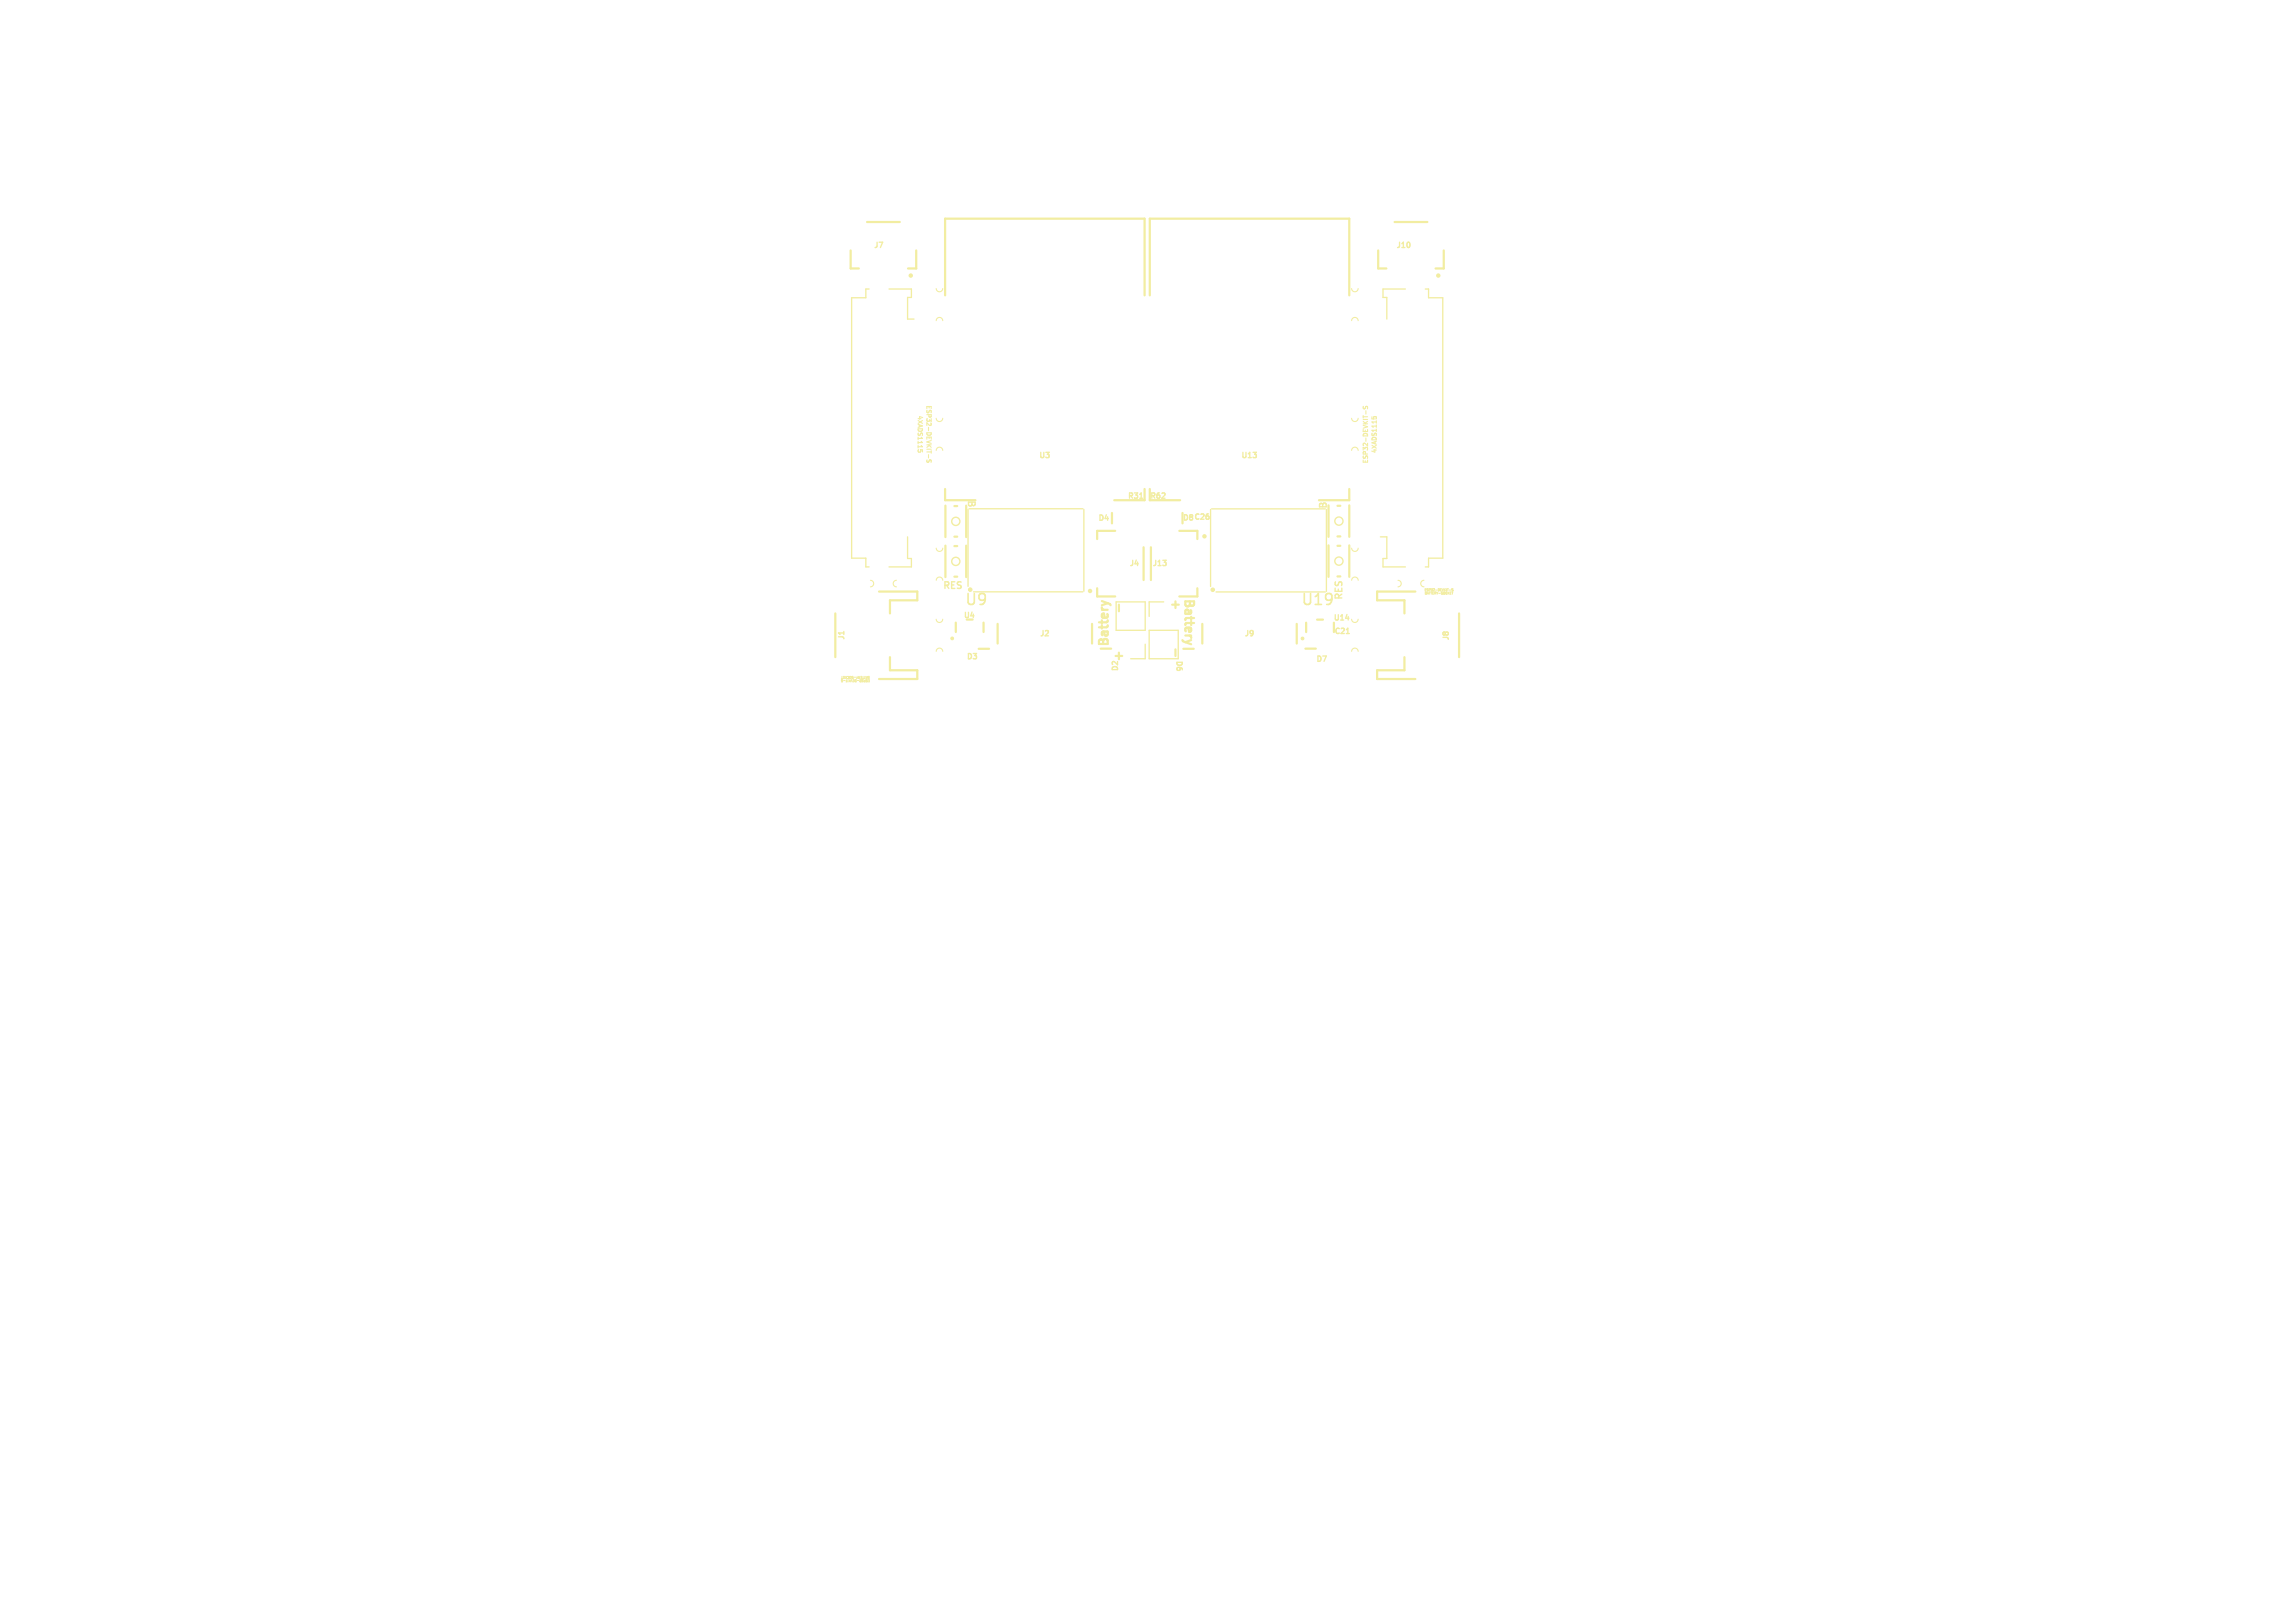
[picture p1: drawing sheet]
<svg xmlns="http://www.w3.org/2000/svg" width="210mm" height="148mm" viewBox="0 0 210 148" stroke-linecap="round" stroke-linejoin="round" font-family="sans-serif">
<defs><g id="words">
<g font-size="1.4" fill="#f2eda1">
<text x="88.3" y="55.6">U9</text>
<text x="119" y="55.6">U19</text>
</g>
<g font-size="1.1" fill="#f2eda1">
<text x="101.7" y="59.3" transform="rotate(-90 101.7 59.3)">Battery</text>
<text x="101.7" y="54.9" transform="rotate(90 101.7 54.9)">-</text>
<text x="101.7" y="59.3" transform="rotate(90 101.7 59.3)">+</text>
<text x="108.1" y="54.6" transform="rotate(90 108.1 54.6)">Battery</text>
<text x="108.2" y="56" transform="rotate(-90 108.2 56)">+</text>
<text x="108.2" y="60.4" transform="rotate(-90 108.2 60.4)">-</text>
</g>
<g font-size=".8" fill="#f2eda1">
<text x="88.4" y="45.7" transform="rotate(90 88.4 45.7)">B</text>
<text x="121.6" y="46.6" transform="rotate(-90 121.6 46.6)">B</text>
<text x="86.2" y="54.1">RES</text>
<text x="123" y="54.9" transform="rotate(-90 123 54.9)">RES</text>
</g>
<g font-size=".7" fill="#f2eda1">
<text x="79.8" y="22.7">J7</text>
<text x="127.6" y="22.7">J10</text>
<text x="95" y="42.1">U3</text>
<text x="100.4" y="47.7">D4</text>
<text x="103.1" y="45.7">R31</text>
<text x="105.2" y="45.7">R62</text>
<text x="108.2" y="47.8">D8</text>
<text x="109.2" y="47.6">C26</text>
<text x="113.5" y="42.1">U13</text>
<text x="103.3" y="52">J4</text>
<text x="105.4" y="52">J13</text>
<text x="77.3" y="58.5" transform="rotate(-90 77.3 58.5)">J1</text>
<text x="88.2" y="56.6">U4</text>
<text x="95.1" y="58.4">J2</text>
<text x="113.8" y="58.4">J9</text>
<text x="122" y="58.2">C21</text>
<text x="122.1" y="56.8">U14</text>
<text x="132.6" y="58.8" transform="rotate(-90 132.6 58.8)">J8</text>
<text x="88.4" y="60.4">D3</text>
<text x="102.4" y="61.5" transform="rotate(-90 102.4 61.5)">D2</text>
<text x="107.6" y="60.4" transform="rotate(90 107.6 60.4)">D6</text>
<text x="120.4" y="60.6">D7</text>
</g>
<g font-size=".6" fill="#f2eda1">
<text x="83.8" y="37.9" transform="rotate(90 83.8 37.9)">4XADS1115</text>
<text x="84.6" y="37" transform="rotate(90 84.6 37)">ESP32-DEVKIT-S</text>
<text x="126.1" y="41.5" transform="rotate(-90 126.1 41.5)">4XADS1115</text>
<text x="125.3" y="42.5" transform="rotate(-90 125.3 42.5)">ESP32-DEVKIT-S</text>
</g>
<g font-size=".3" fill="#f2eda1">
<text x="130.3" y="54.1">ESP32-DEVKIT-S</text>
<text x="130.3" y="54.4">BATTERY-SOCKET</text>
<text x="79.6" y="61.8" transform="rotate(-180 79.6 61.8)">BATTERY-SOCKET</text>
<text x="79.6" y="62.1" transform="rotate(-180 79.6 62.1)">ESP32-DEVKIT-S</text>
</g>
</g></defs>
<g fill="none" stroke="#f2eda1" stroke-width=".2">
<path d="M77.8 22.9v1.7h.8M79.3 20.3h3M83.8 22.9v1.7h-.7M86.5 27v-7h18.2v7M105.2 27v-7h18.3v7M126.1 22.9v1.7h.8M127.6 20.3h3M132.1 22.9v1.7h-.7M76.4 56.1v4M80.4 54.1h3.5v.8h-2.5v1.2M86.5 44.7v1.1h2.8M86.5 46.3v2.8"/>
<path d="M86.5 49.9v2.9M87.3 46.3h.3M87.3 49.1h.3M87.3 52.8h.3M87.3 50h.3M87.5 57v.8M88.4 46.3v2.8M88.4 49.9v2.9M89.6 59.3h.9M90 57v.8M91.3 57.1v1.8M99.9 57.1v1.8"/>
<path d="M100.4 53.8v.8h1.6M100.8 55l.6 .2M101.8 46.9v1M102 48.6h-1.6v.7M102.4 55.3v.6M104.6 50.1v3M104.7 44.7v1.1h-2.7M105.2 44.7v1.1h2.8M105.3 50.1v3M107.3 55.3h.6M107.6 59.4v.6M107.9 48.6h1.7v.7"/>
<path d="M108.2 46.9v1M108.3 59.3h.9M108.5 58.7l.5 .2M109.6 53.8v.8h-1.7M110 57.1v1.8M118.7 57.1v1.8M119.5 59.3h.9M119.5 57v.8M120.5 56.7h.6M121.6 46.2v2.9M121.6 49.9v2.9M122.1 57v.8"/>
<path d="M122.4 49.1h.2M122.4 49.9h.2M122.4 52.7h.2M122.4 46.3h.2M123.5 44.7v1.1h-2.8M123.5 46.2v2.9M123.5 49.9v2.9M129.5 54.1h-3.5v.8h2.5v1.2M133.5 56.1v4M81.4 60.1v1.2h2.5v.8h-3.5M102.1 60h.6M128.5 60.1v1.2h-2.5v.8h3.5"/>
<circle cx="83.3" cy="25.2" r=".1"/>
<circle cx="131.6" cy="25.2" r=".1"/>
<circle cx="99.7" cy="54.1" r=".1"/>
<circle cx="110.2" cy="49.1" r=".1"/>
</g>
<g fill="none" stroke="#f2eda1" stroke-width=".1">
<path d="M85.7 29.3a.3 .3 0 0 1 .3-.3 .3 .3 0 0 1 .3 .3M85.7 26.4a.3 .3 0 0 0 .3 .3 .3 .3 0 0 0 .3-.3M85.7 38.3a.3 .3 0 0 0 .3 .3 .3 .3 0 0 0 .3-.3M123.7 29.3a.3 .3 0 0 1 .3-.3 .3 .3 0 0 1 .3 .3M123.7 26.4a.3 .3 0 0 0 .3 .3 .3 .3 0 0 0 .3-.3M123.7 38.3a.3 .3 0 0 0 .3 .3 .3 .3 0 0 0 .3-.3M124.8 37.2v.2l.2-.2M125 37.6v.3M125 37.2h.1v.2M125 37.2h.1M125.5 38.1v.2M125.9 38.1h-.2v.2"/>
<path d="M125.9 38.1h.1M125.9 38.1v.2M79.7 53.1a.3 .3 0 0 1 .3 .3 .3 .3 0 0 1-.3 .3M82 53.1a.3 .3 0 0 0-.3 .3 .3 .3 0 0 0 .3 .3M84 41.2l.1 .2 .1-.1 .1-.1M84.4 41.2v.1M84.8 42.1v.2M84.8 42.3h.1M85 41.6v.3M85 42.1v.2h-.1M85.1 42.1h-.1M85.1 42.1h.1v.2"/>
<path d="M85.7 56.6a.3 .3 0 0 0 .3 .3 .3 .3 0 0 0 .3-.3M85.7 59.6a.3 .3 0 0 1 .3-.3 .3 .3 0 0 1 .3 .3M85.7 41.2a.3 .3 0 0 1 .3-.3 .3 .3 0 0 1 .3 .3M85.7 53.1a.3 .3 0 0 1 .3-.3 .3 .3 0 0 1 .3 .3M85.7 50.1a.3 .3 0 0 0 .3 .3 .3 .3 0 0 0 .3-.3M123.7 59.6a.3 .3 0 0 1 .3-.3 .3 .3 0 0 1 .3 .3M123.7 56.6a.3 .3 0 0 0 .3 .3 .3 .3 0 0 0 .3-.3M123.7 41.2a.3 .3 0 0 1 .3-.3 .3 .3 0 0 1 .3 .3M123.7 53.1a.3 .3 0 0 1 .3-.3 .3 .3 0 0 1 .3 .3M123.7 50.1a.3 .3 0 0 0 .3 .3 .3 .3 0 0 0 .3-.3M127.9 53.1a.3 .3 0 0 1 .3 .3 .3 .3 0 0 1-.3 .3M130.3 53.1a.3 .3 0 0 0-.3 .3 .3 .3 0 0 0 .3 .3"/>
</g>
<g fill="none" stroke="#f2eda1" stroke-width=".09">
<path d="M132.6 54h.2M132.9 53.9h.1M132.9 53.9v.1M132.9 54h.1M133 54h-.2M133 54h.1M77 62.2h.1M77 62.2v.1M77 62.3h.1M77.1 62.3h.1M77.1 62.4h-.1M77.1 62.3v.1"/>
<path d="M77.2 62.2h.1"/>
</g>
<g fill="none" stroke="#f2eda1" stroke-width=".12">
<path d="M79.5 26.4h-.3v.8h-1.3v23.9h1.3v.8h.3M81.3 26.4h2.1v.8h-.4v2h.6M128.6 26.4h-2v.8h.3v2M129 22.2v.1v.3M130.4 26.4h.3v.8h1.3v23.9h-1.3v.8h-.3M83 49.1v2h.4v.8h-2.1M88.6 46.6v7M88.7 46.5h10.4M89.1 54.1h10M99.2 46.6v7.5M102.1 55.1h2.7v2.6h-2.7zM104 51.2l-.1 .4"/>
<path d="M104.3 45.6h.3M104.8 58.9v1.4h-1.3M105.2 57.7h2.6v2.6h-2.6zM106.5 55.1h-1.3v1.3M110.8 46.6v7M110.9 46.5h10.4M111.3 54.1h10M121.4 46.6v7.5M123.2 58h.3M126.3 49.1h.6v2h-.3v.8h2"/>
</g>
<g fill="none" stroke="#f2eda1" stroke-width=".13">
<circle cx="87.5" cy="51.4" r=".38"/>
<circle cx="87.5" cy="47.7" r=".38"/>
<circle cx="122.5" cy="51.3" r=".37"/>
<circle cx="122.5" cy="47.7" r=".37"/>
</g>
<g fill="#f2eda1" stroke="#f2eda1" stroke-width=".09">
<circle cx="88.8" cy="53.9" r=".16"/>
<circle cx="119.2" cy="58.4" r=".13"/>
<circle cx="87.1" cy="58.4" r=".13"/>
<circle cx="111" cy="53.9" r=".16"/>
</g>
<use href="#words"/>
</svg>
